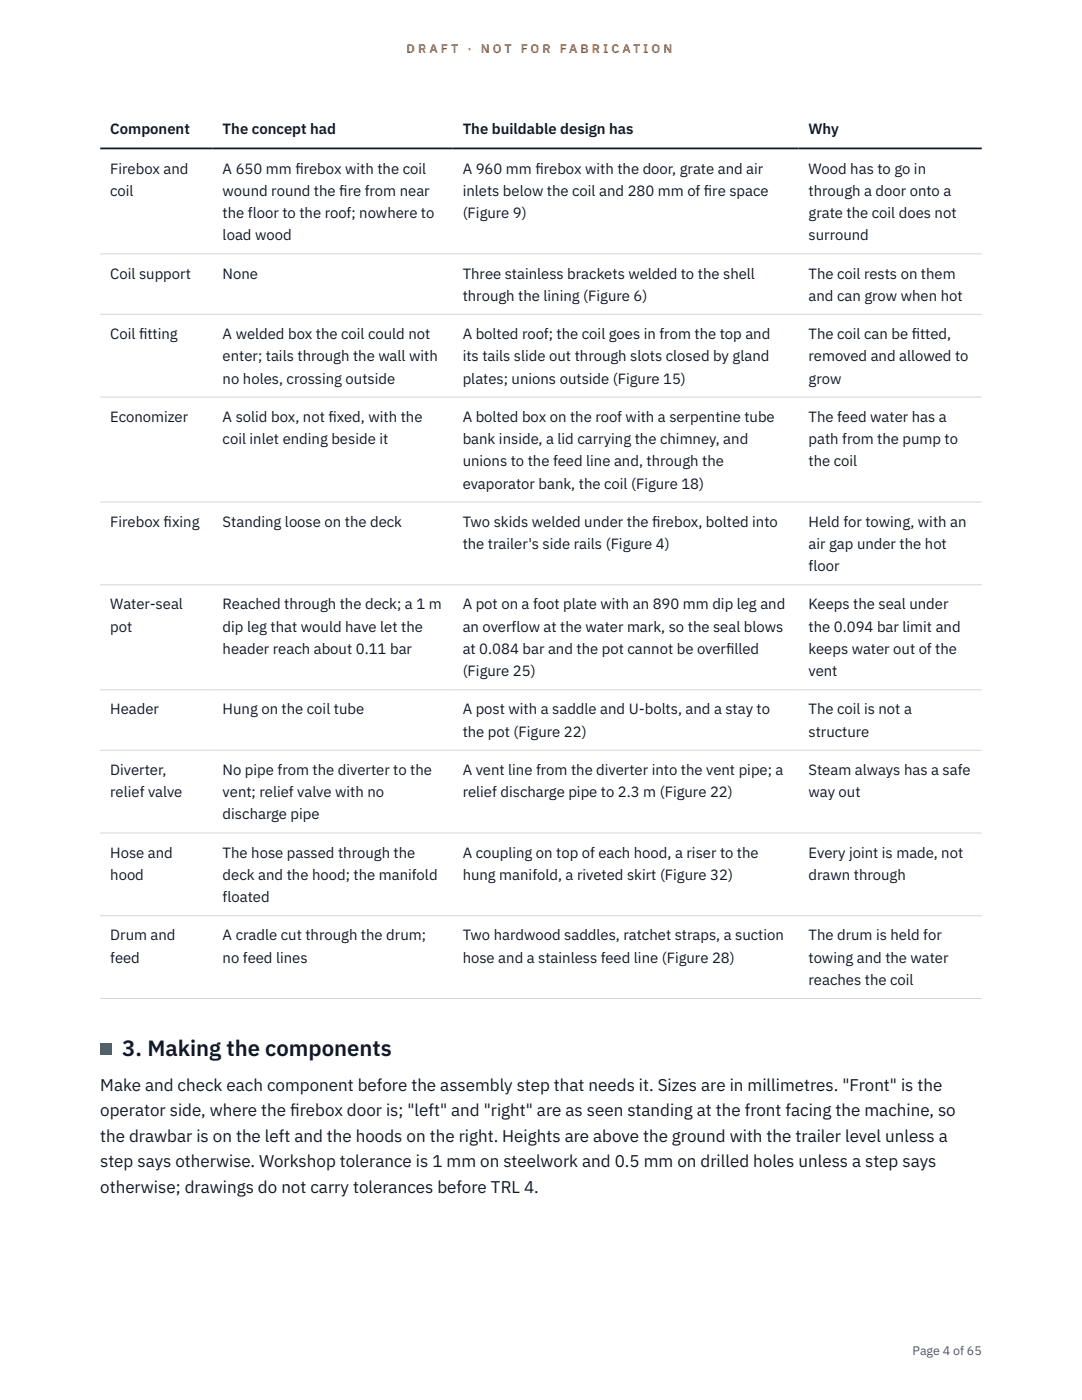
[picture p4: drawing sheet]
<svg xmlns="http://www.w3.org/2000/svg" width="216mm" height="279mm" viewBox="0 0 216 279" stroke-linecap="round" stroke-linejoin="round" font-family="sans-serif">
<defs><g id="words">
<text font-size="4.4" fill="#111827" x="24.4" y="210.8">3. Making the components</text>
<g font-size="3.4" fill="#111827">
<text x="20" y="217.7">Make and check each component before the assembly step that needs it. Sizes are in millimetres. &quot;Front&quot; is the</text>
<text x="20" y="222.8">operator side, where the f</text>
<text x="20" y="227.8">the drawbar is on the left and the hoods on the right. Heights are above the ground with the trailer level unless a</text>
<text x="57.9" y="222.8">irebox door is; &quot;left&quot; and &quot;right&quot; are as seen standing at the front facing the machine, so</text>
<text x="20" y="232.9">step says otherwise. Workshop tolerance is 1 mm on steelwork and 0.5 mm on drilled holes unless a step says</text>
<text x="20" y="238">otherwise; drawings do not carry tolerances before TRL 4.</text>
</g>
<g font-size="3" fill="#111827">
<text x="22" y="26.8">Component</text>
<text x="44.4" y="26.8">The concept had</text>
<text x="92.3" y="26.8">The buildable design has</text>
<text x="161.3" y="26.8">Why</text>
<text x="22" y="34.6">Firebox and</text>
<text x="44.4" y="34.6">A 650 mm f</text>
<text x="58.9" y="34.6">irebox with the coil</text>
<text x="92.3" y="34.6">A 960 mm f</text>
<text x="106.8" y="34.6">irebox with the door, grate and air</text>
<text x="161.3" y="34.6">Wood has to go in</text>
<text x="22" y="39.1">coil</text>
<text x="44.4" y="39.1">wound round the f</text>
<text x="67.7" y="39.1">ire from near</text>
<text x="92.3" y="39.1">inlets below the coil and 280 mm of f</text>
<text x="140.5" y="39.1">ire space</text>
<text x="161.3" y="39.1">through a door onto a</text>
<text x="44.4" y="43.5">the floor to the roof; nowhere to</text>
<text x="44.4" y="48">load wood</text>
<text x="92.3" y="43.5">(Figure 9)</text>
<text x="161.3" y="43.5">grate the coil does not</text>
<text x="161.3" y="48">surround</text>
<text x="22" y="55.6">Coil support</text>
<text x="44.4" y="55.6">None</text>
<text x="92.3" y="55.6">Three stainless brackets welded to the shell</text>
<text x="161.3" y="55.6">The coil rests on them</text>
<text x="92.3" y="60">through the lining (Figure 6)</text>
<text x="161.3" y="60">and can grow when hot</text>
<text x="22" y="67.7">Coil f</text>
<text x="27.7" y="67.7">itting</text>
<text x="44.4" y="67.7">A welded box the coil could not</text>
<text x="92.3" y="67.7">A bolted roof; the coil goes in from the top and</text>
<text x="161.3" y="67.7">The coil can be f</text>
<text x="181.9" y="67.7">itted,</text>
<text x="44.4" y="72.1">enter; tails through the wall with</text>
<text x="44.4" y="76.5">no holes, crossing outside</text>
<text x="92.3" y="72.1">its tails slide out through slots closed by gland</text>
<text x="92.3" y="76.5">plates; unions outside (Figure 15)</text>
<text x="161.3" y="72.1">removed and allowed to</text>
<text x="161.3" y="76.5">grow</text>
<text x="22" y="84.2">Economizer</text>
<text x="44.4" y="84.2">A solid box, not f</text>
<text x="44.4" y="88.6">coil inlet ending beside it</text>
<text x="65.5" y="84.2">ixed, with the</text>
<text x="92.3" y="84.2">A bolted box on the roof with a serpentine tube</text>
<text x="92.3" y="88.6">bank inside, a lid carrying the chimney, and</text>
<text x="161.3" y="84.2">The feed water has a</text>
<text x="161.3" y="88.6">path from the pump to</text>
<text x="92.3" y="93.1">unions to the feed line and, through the</text>
<text x="161.3" y="93.1">the coil</text>
<text x="92.3" y="97.5">evaporator bank, the coil (Figure 18)</text>
<text x="22" y="105.1">Firebox f</text>
<text x="32.6" y="105.1">ixing</text>
<text x="44.4" y="105.1">Standing loose on the deck</text>
<text x="92.3" y="105.1">Two skids welded under the f</text>
<text x="130.1" y="105.1">irebox, bolted into</text>
<text x="161.3" y="105.1">Held for towing, with an</text>
<text x="92.3" y="109.6">the trailer's side rails (Figure 4)</text>
<text x="161.3" y="109.6">air gap under the hot</text>
<text x="161.3" y="114">floor</text>
<text x="22" y="121.6">Water-seal</text>
<text x="44.4" y="121.6">Reached through the deck; a 1 m</text>
<text x="92.3" y="121.6">A pot on a foot plate with an 890 mm dip leg and</text>
<text x="161.3" y="121.6">Keeps the seal under</text>
<text x="22" y="126.1">pot</text>
<text x="44.4" y="126.1">dip leg that would have let the</text>
<text x="44.4" y="130.5">header reach about 0.11 bar</text>
<text x="92.3" y="126.1">an overflow at the water mark, so the seal blows</text>
<text x="92.3" y="130.5">at 0.084 bar and the pot cannot be overf</text>
<text x="144.9" y="130.5">illed</text>
<text x="161.3" y="126.1">the 0.094 bar limit and</text>
<text x="161.3" y="130.5">keeps water out of the</text>
<text x="92.3" y="135">(Figure 25)</text>
<text x="161.3" y="135">vent</text>
<text x="22" y="142.6">Header</text>
<text x="44.4" y="142.6">Hung on the coil tube</text>
<text x="92.3" y="142.6">A post with a saddle and U-bolts, and a stay to</text>
<text x="161.3" y="142.6">The coil is not a</text>
<text x="92.3" y="147">the pot (Figure 22)</text>
<text x="161.3" y="147">structure</text>
<text x="22" y="154.7">Diverter,</text>
<text x="44.4" y="154.7">No pipe from the diverter to the</text>
<text x="92.3" y="154.7">A vent line from the diverter into the vent pipe; a</text>
<text x="161.3" y="154.7">Steam always has a safe</text>
<text x="22" y="159.1">relief valve</text>
<text x="44.4" y="159.1">vent; relief valve with no</text>
<text x="92.3" y="159.1">relief discharge pipe to 2.3 m (Figure 22)</text>
<text x="161.3" y="159.1">way out</text>
<text x="44.4" y="163.5">discharge pipe</text>
<text x="22" y="171.2">Hose and</text>
<text x="44.4" y="171.2">The hose passed through the</text>
<text x="92.3" y="171.2">A coupling on top of each hood, a riser to the</text>
<text x="161.3" y="171.2">Every joint is made, not</text>
<text x="22" y="175.6">hood</text>
<text x="44.4" y="175.6">deck and the hood; the manifold</text>
<text x="92.3" y="175.6">hung manifold, a riveted skirt (Figure 32)</text>
<text x="161.3" y="175.6">drawn through</text>
<text x="44.4" y="180.1">floated</text>
<text x="22" y="187.7">Drum and</text>
<text x="44.4" y="187.7">A cradle cut through the drum;</text>
<text x="92.3" y="187.7">Two hardwood saddles, ratchet straps, a suction</text>
<text x="161.3" y="187.7">The drum is held for</text>
<text x="22" y="192.1">feed</text>
<text x="44.4" y="192.1">no feed lines</text>
<text x="92.3" y="192.1">hose and a stainless feed line (Figure 28)</text>
<text x="161.3" y="192.1">towing and the water</text>
<text x="161.3" y="196.6">reaches the coil</text>
</g>
<g font-size="2.5" fill="#b45309">
<text x="81.1" y="10.5">D R A F T</text>
<text x="93.3" y="10.5">·</text>
<text x="95.9" y="10.5">N O T</text>
<text x="103.9" y="10.5">F O R</text>
<text x="111.7" y="10.5">F A B R I C A T I O N</text>
</g>
<text font-size="2.5" fill="#4b5563" x="182.1" y="270.3">Page 4 of 65</text>
</g></defs>
<path d="M20 50.7h175.9M20 62.7h175.9M20 79.2h175.9M20 100.2h175.9M20 116.7h175.9M20 137.7h175.9M20 149.7h175.9M20 166.2h175.9M20 182.8h175.9M20 199.3h175.9" fill="none" stroke="#d1d5db" stroke-width=".2"/>
<path d="M20 29.6h175.9" fill="none" stroke="#111827" stroke-width=".35"/>
<path d="M20 208.2h2.2v2.2h-2.2z" fill="#0f766e"/>
<use href="#words"/>
</svg>
